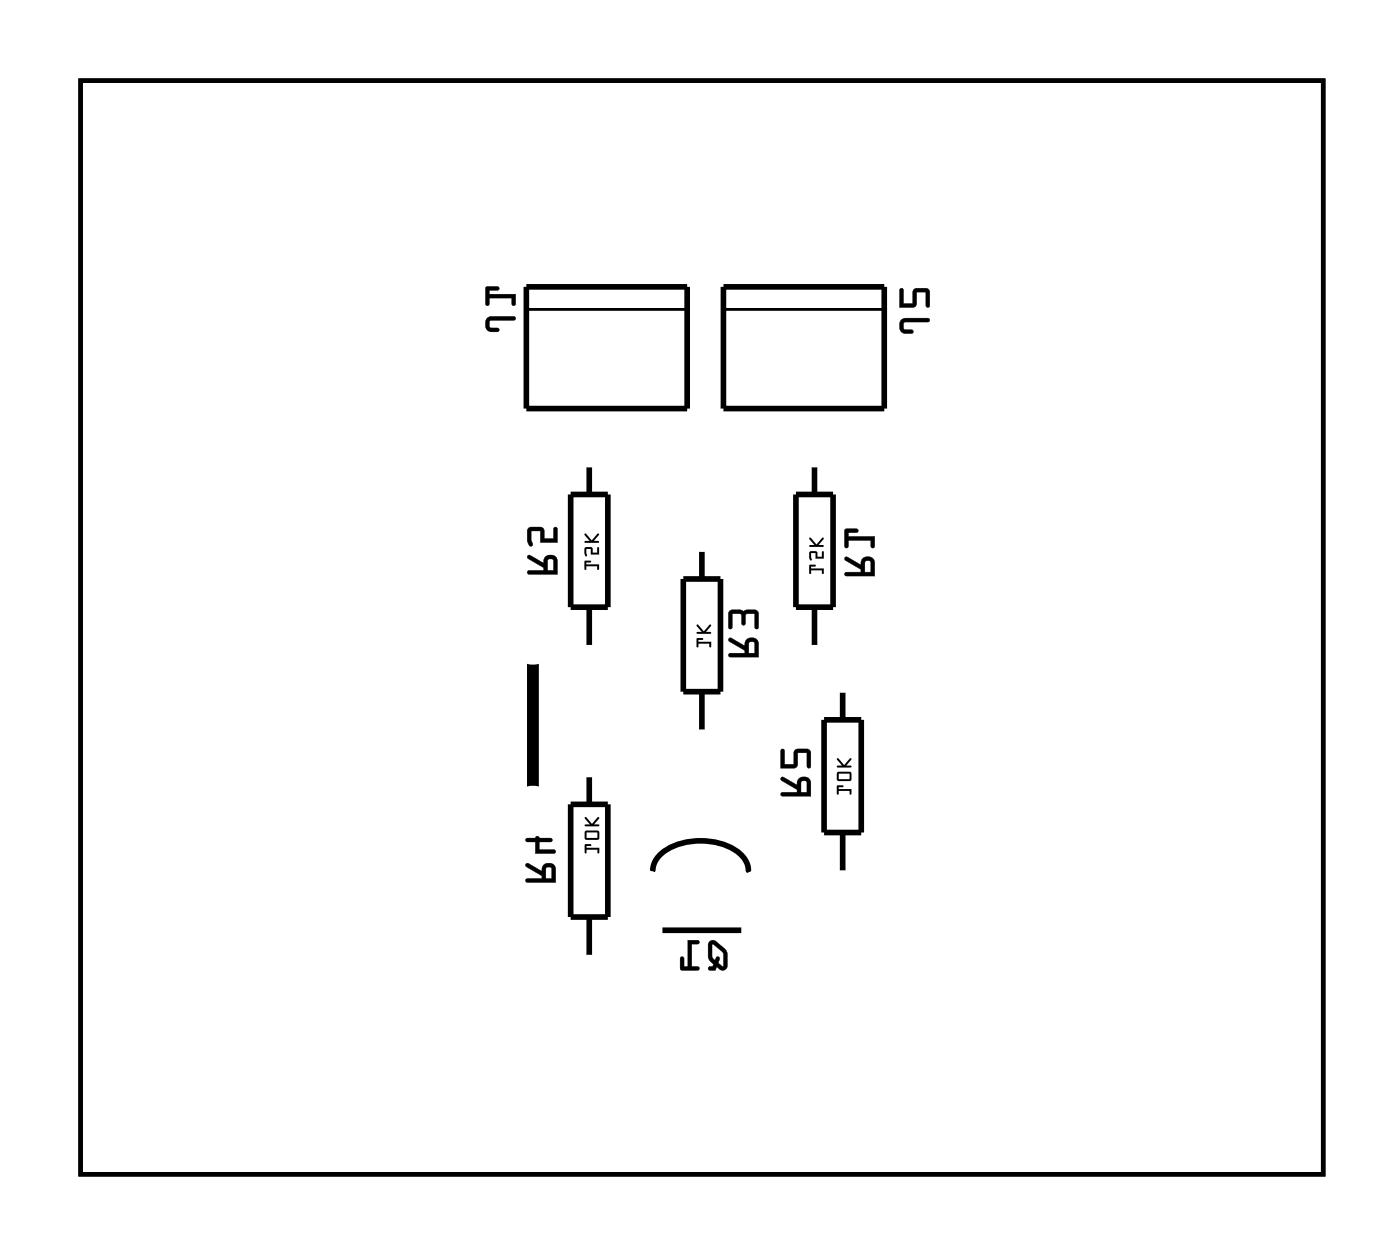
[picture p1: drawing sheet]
<svg xmlns="http://www.w3.org/2000/svg" width="63mm" height="56mm" viewBox="0 0 63 56" stroke-linecap="round" stroke-linejoin="round" font-family="sans-serif">
<path d="M3.6 3.6h56.1v49.3h-56.1z" fill="none" stroke="#000" stroke-width=".2"/>
<g fill="#000">
<path d="M22 14.3l-.1 .5 .3 .2h.3v-.1v-.1h-.4v-.4h1.1h.1l-.1-.1h-1zM21.9 12.9l.1 .9 .1-.1v-.3h1v.3h.2v-.4h-1.2v-.2h.4v-.1z"/>
<path d="M22 14.3l-.1 .2 .1 .4 .4 .1a.1 .1 0 0 0 .1-.1 .1 .1 0 0 0-.1-.1h-.3v-.3l1.1-.1a.1 .1 0 0 0 .1 0 .1 .1 0 0 0-.1-.1h-1zM22 14.3h.2h1l.1 .1h-.1h-1.1v.4l.4 .1-.3 .1-.3-.2zM21.9 12.9v.8a.1 .1 0 0 0 .1 .1 .1 .1 0 0 0 .1-.1v-.3h1v.3a.1 .1 0 0 0 .1 .1 .1 .1 0 0 0 .1-.1v-.4h-1.2v-.2h.3a.1 .1 0 0 0 .1-.1 .1 .1 0 0 0-.1-.1zM21.9 12.9l.6 .1v.1h-.4v.2h1.2l-.1 .4h-.1v-.3h-1v.3l-.1 .1z"/>
<path d="M40.7 14.4l-.1 .5 .2 .1h.3h.1l-.1-.1-.3-.1v-.3h1.1v-.1v-.1h-1.1zM40.6 13v.9l.7-.1v-.6h.5v.6h.1v-.6l-.1-.2h-.6v.7h-.4l-.1-.7z"/>
<path d="M40.6 14.4v.2v.4h.5a.1 .1 0 0 0 .1 0 .1 .1 0 0 0-.1-.1l-.3-.1v-.2l1.1-.1a.1 .1 0 0 0 0-.1 .1 .1 0 0 0 0-.1h-1.1zM40.7 14.4h.1h1.1v.1h-1.1v.3l.4 .2h-.1h-.3l-.2-.1zM40.6 13v.9l.7-.1v-.6h.5v.6a.1 .1 0 0 0 0 .1 .1 .1 0 0 0 .1-.1v-.6l-.1-.2h-.6v.7h-.4v-.7zM40.6 13l.1 .1v.6h.5v-.6l.6-.1 .1 .2v.6h-.1v-.6h-.5v.6l-.7 .1z"/>
<path d="M3.6 3.6v49.3h56.1v-49.3zM3.6 3.6h56.1v49.3h-56.1z"/>
<path d="M23.7 38.9v.2l.7 .4v.1h-.6l-.1 .1 .1 .1h1.3v-.6a.31 .31 0 0 0-.4-.3 .31 .31 0 0 0-.3 .4zM24.6 39.1h.3v.5h-.3zM23.7 37.8l.1 .2h.3v.5l1-.1-.1-.1h-.7v-.3h.6v-.2h-.6l-.1-.1-.1 .1z"/>
<path d="M23.7 38.9v.2l.7 .4v.1h-.6a.1 .1 0 0 0-.1 .1 .1 .1 0 0 0 .1 .1h1.3v-.6a.32 .32 0 0 0-.4-.3 .32 .32 0 0 0-.3 .4l-.6-.4zM23.7 38.9h.1l.7 .4a.31 .31 0 0 1 .2-.4 .31 .31 0 0 1 .4 .3v.6h-1.3l-.1-.1 .1-.1h.7v-.1l-.8-.4zM24.7 39.1l.2 .1v.4h-.3zM24.6 39.1v.5h.3v-.5zM23.7 37.8l.1 .2h.3v.5h.9a.1 .1 0 0 0 .1-.1 .1 .1 0 0 0-.1-.1h-.7v-.3h.5a.1 .1 0 0 0 .1-.1 .1 .1 0 0 0-.1-.1h-.5a.09 .09 0 0 0-.1-.1 .09 .09 0 0 0-.1 .1zM23.7 37.8h.5v-.1l.1 .1h.6v.1l-.6 .1v.3h.7l.1 .1-1 .1 .1-.5-.4-.1z"/>
<path d="M23.8 25v.2l.7 .4v.1h-.7v.1l.1 .1h1.2v-.6a.31 .31 0 0 0-.3-.3 .31 .31 0 0 0-.3 .4zM24.7 25.2l.3 .1v.4h-.3zM23.8 23.8v.5a.15 .15 0 0 0 0 .3 .15 .15 0 0 0 .2-.1v-.6h.4v.6h.7v-.7h-.1v.5h-.4l-.1-.4-.1-.1z"/>
<path d="M23.8 25v.2l.7 .4v.1h-.6a.1 .1 0 0 0-.1 .1 .1 .1 0 0 0 .1 .1h1.3v-.6a.32 .32 0 0 0-.4-.3 .32 .32 0 0 0-.3 .4l-.6-.4zM23.8 25.1l.1-.1 .6 .4a.31 .31 0 0 1 .3-.4 .31 .31 0 0 1 .3 .3v.6h-1.2l-.1-.1v-.1h.7v-.1l-.7-.4zM24.7 25.2l.3 .1v.4h-.3zM24.7 25.2v.5h.3v-.4zM23.8 23.8v.5l.1 .3a.1 .1 0 0 0 .1 0 .1 .1 0 0 0 0-.1v-.6h.4v.6h.8v-.7a.1 .1 0 0 0-.1 0 .1 .1 0 0 0-.1 0v.5h-.4l-.1-.4-.1-.1zM23.8 23.8h.6l.1 .1v.4h.5v-.5h.1v.7h-.7v-.6h-.5l.1 .6-.1 .1-.1-.2z"/>
<path d="M26.4 25.3v.4v-.2h.5v.2h.1v-.3h-.6l.3-.1zM26.4 24.7v.4l.1-.1-.1-.3h.2v.3h.4v-.3l-.1 .2h-.2v-.2zM26.4 24.1l.2 .3h-.2v.1l.6-.1h-.2l.2-.3-.3 .3z"/>
<path d="M26.4 25.3v.4v-.2h.5v.2h.1v-.3h-.6l.3-.1zM26.4 25.3h.3l-.3 .1h.6v.3h-.1v-.2h-.5v.2zM26.4 24.7v.4l.1-.1-.1-.3h.2v.3h.4v-.3l-.1 .2h-.2v-.2zM26.4 24.7h.3v.2h.2l.1-.2v.3h-.4v-.3h-.2l.1 .3-.1 .1zM26.4 24.1l.2 .3h-.2v.1l.6-.1h-.2l.2-.3-.3 .3zM26.4 24.1l.3 .3 .3-.3-.2 .3h.2l-.6 .1v-.1h.2z"/>
<path d="M26.4 38.1v.4l.1-.2h.4v.2h.1v-.3h-.5v-.1h.2zM26.4 37.5v.4l.6-.1v-.4zM26.5 37.5h.4v.3h-.4zM26.4 36.8l.2 .4h-.2h.6h-.2l.2-.4-.3 .3z"/>
<path d="M26.4 38.1v.4l.1-.2h.4v.2h.1v-.3h-.5v-.1h.2zM26.4 38.1h.3h-.2v.1h.5v.3h-.1v-.2h-.4l-.1 .2zM26.4 37.5v.4l.6-.1v-.3zM26.4 37.5l.6-.1v.4l-.6 .1zM26.5 37.5h.4v.3h-.4zM26.5 37.5v.3h.4v-.3zM26.4 36.8l.2 .4h-.2h.6h-.2l.2-.4-.3 .3zM26.4 36.8l.3 .3 .3-.3-.2 .4h.2l-.6 .1v-.1h.2z"/>
<path d="M31.4 28.8v.4l.1-.2h.5v.2h.1v-.3h-.6l.2-.1zM31.4 28.2l.3 .3h-.3v.1l.7-.1h-.3l.3-.3-.4 .3z"/>
<path d="M31.4 28.8v.4l.1-.2h.5v.2h.1v-.3h-.6v-.1h.2zM31.4 28.8h.3l-.2 .1h.6v.3h-.1v-.2h-.5l-.1 .2zM31.4 28.2l.3 .3h-.3v.1l.7-.1h-.3l.3-.3-.4 .3zM31.4 28.2l.3 .3 .4-.3-.3 .3h.3l-.7 .1v-.1h.3z"/>
<path d="M32.9 28.8v.1l.7 .4v.1l-.7 .1v.1h1.3v-.6a.31 .31 0 0 0-.3-.2 .31 .31 0 0 0-.3 .3zM33.8 29h.2v.4h-.2zM32.9 27.5v.9l.1-.1v-.6h.4l.1 .4v.1l.1-.1 .1-.4h.3v.6h.2v-.6l-.1-.2z"/>
<path d="M32.9 28.8v.1l.7 .4v.1h-.7a.1 .1 0 0 0-.1 .1 .1 .1 0 0 0 .1 .1h1.3v-.6a.32 .32 0 0 0-.3-.3 .32 .32 0 0 0-.3 .4l-.6-.3zM32.9 28.8h.1l.6 .3a.31 .31 0 0 1 .2-.3 .31 .31 0 0 1 .4 .2v.6h-1.3v-.1h.7v-.2l-.7-.4zM33.8 29h.2v.4h-.2zM33.8 29v.5h.2v-.5zM32.9 27.5l-.1 .8a.1 .1 0 0 0 .1 .1 .1 .1 0 0 0 .1-.1v-.6h.4v.4a.1 .1 0 0 0 .1 .1 .1 .1 0 0 0 .1-.1l.1-.4h.3v.6a.1 .1 0 0 0 .1 .1 .1 .1 0 0 0 .1-.1v-.6l-.1-.2zM32.9 27.6l1.2-.1 .1 .2v.6h-.1l-.1-.6h-.4v.4l-.1 .1v-.1l-.1-.4h-.4v.6h-.1z"/>
<path d="M35.2 35.1l.1 .1 .7 .4v.1h-.7l-.1 .1 .1 .1h1.3v-.6a.31 .31 0 0 0-.4-.3 .31 .31 0 0 0-.2 .4zM36.2 35.2l.2 .1v.4h-.3zM35.2 33.8v.8h.7l.1-.7h.4v.7h.2v-.7l-.1-.1h-.6l-.1 .7h-.4v-.7z"/>
<path d="M35.2 35l.1 .2 .7 .4v.1h-.7a.1 .1 0 0 0-.1 .1 .1 .1 0 0 0 .1 .1h1.3v-.6a.32 .32 0 0 0-.4-.3 .32 .32 0 0 0-.2 .4l-.7-.4zM35.2 35.1l.1-.1 .7 .4a.31 .31 0 0 1 .2-.4 .31 .31 0 0 1 .4 .3v.6h-1.3l-.1-.1 .1-.1h.7v-.1l-.7-.4zM36.2 35.2l.2 .1v.4h-.3zM36.1 35.2v.5h.3v-.4zM35.2 33.8v.8h.7l.1-.7h.4v.6a.1 .1 0 0 0 .1 .1 .1 .1 0 0 0 .1-.1v-.6l-.1-.1h-.6l-.1 .7h-.4v-.7zM35.2 33.8h.2v.7h.4l.1-.7h.6l.1 .1v.7h-.2v-.7h-.4l-.1 .7h-.7z"/>
<path d="M36.5 25.5v.4l.1-.2h.5v.2h.1v-.3h-.6v-.1h.2zM36.5 24.9l.1 .4v-.1v-.3h.2v.3h.4l-.1-.3v.2h-.2l-.1-.2zM36.5 24.2l.2 .4h-.2v.1l.7-.1h-.3l.2-.4-.3 .3z"/>
<path d="M36.5 25.5v.4l.1-.2h.5v.2h.1v-.3h-.6v-.1h.2zM36.5 25.5h.3h-.2v.1h.6v.3h-.1v-.2h-.5l-.1 .2zM36.5 24.9l.1 .4v-.1v-.3h.2v.3h.4l-.1-.3v.2h-.2l-.1-.2zM36.5 24.9h.3l.1 .2h.2v-.3l.1 .4h-.4v-.3h-.2v.3v.1zM36.5 24.2l.2 .4h-.2v.1l.7-.1h-.3l.2-.4-.3 .4zM36.5 24.2l.3 .3 .3-.3-.2 .4h.3l-.7 .1v-.1h.2z"/>
<path d="M37.8 35.4v.4v-.1h.5v.1h.1v-.2h-.6v-.1l.2-.1zM37.8 34.8v.4h.6v-.4zM37.8 34.9h.5v.2h-.5zM37.8 34.2l.2 .3h-.2v.1h.6l-.2-.1 .2-.3-.3 .3z"/>
<path d="M37.8 35.4v.4v-.1h.5v.1h.1v-.2h-.6v-.1l.2-.1zM37.8 35.4h.2l-.2 .1v.1h.6v.2h-.1v-.1h-.5v.1zM37.8 34.8v.4h.6v-.4zM37.8 34.8h.6v.4h-.6zM37.8 34.9h.5v.2h-.5zM37.8 34.9v.2h.5v-.2zM37.8 34.2l.2 .3h-.2v.1h.6l-.2-.1 .2-.3-.3 .3zM37.8 34.2l.3 .3 .3-.3-.2 .3 .2 .1h-.6v-.1h.2z"/>
<path d="M38.1 25.1v.2l.7 .4v.1h-.7v.1l.1 .1h1.3v-.6a.31 .31 0 0 0-.4-.3 .31 .31 0 0 0-.3 .4zM39 25.3h.3v.5h-.3zM38.1 23.9v.8h.2v-.3h1v.3h.1l.1-.5h-1.2v-.2h.4v-.1z"/>
<path d="M38.1 25.1v.2l.7 .4v.1h-.6a.1 .1 0 0 0-.1 .1 .1 .1 0 0 0 .1 .1h1.3v-.6a.32 .32 0 0 0-.4-.3 .32 .32 0 0 0-.3 .4l-.6-.4zM38.1 25.1h.1l.6 .4a.31 .31 0 0 1 .3-.4 .31 .31 0 0 1 .3 .3l.1 .6h-1.3l-.1-.1v-.1h.7v-.1l-.7-.4zM39 25.3h.3v.5h-.3zM39 25.3v.5h.3v-.5zM38.1 23.9v.7a.1 .1 0 0 0 .1 .1 .1 .1 0 0 0 .1-.1v-.2h1v.2a.1 .1 0 0 0 .1 .1 .1 .1 0 0 0 .1-.1v-.4h-1.2v-.2h.3a.1 .1 0 0 0 .1-.1 .1 .1 0 0 0-.1-.1zM38.1 23.9h.6v.1h-.4v.2h1.2l-.1 .5h-.1v-.3h-1v.3h-.2z"/>
<path d="M32 42.5l-.1 .7 .3 .3-.3 .2h.4v-.1l.3 .1 .2-.1a.91 .91 0 0 0-.6-1.2zM32.1 42.6l.5 .4v.6l-.2-.2 .1-.2a.11 .11 0 0 0-.2-.1 .11 .11 0 0 0 0 .2l-.2-.2zM31 42.4v1.2h-.1l-.1-.4-.1-.1v.6h.8v-.1h-.3v-1h.3v-.2z"/>
<path d="M32 42.4l-.1 .8 .3 .3-.1 .1h-.1a.1 .1 0 0 0-.1 .1 .1 .1 0 0 0 .1 .1h.3v-.2l.2 .1h.3a.92 .92 0 0 0-.5-1.3h-.1zM32 42.5l.2-.1 .5 .4a.97 .97 0 0 1 .1 .8l-.2 .1-.3-.1v.1h-.3l.2-.2-.2-.3zM32.1 42.6l.5 .4v.6l-.2-.2 .1-.1a.14 .14 0 0 0-.2-.2 .11 .11 0 0 0 0 .2l-.2-.2zM32.1 42.6v.5a.14 .14 0 0 0 .1 .2 .14 .14 0 0 0 .2-.2l.1 .1-.1 .2 .2 .2v-.6zM31 42.4v1.2h-.1v-.4a.1 .1 0 0 0-.1-.1 .1 .1 0 0 0-.1 .1v.5l.8 .1a.1 .1 0 0 0 .1-.1 .1 .1 0 0 0-.1-.1h-.3v-1h.3a.1 .1 0 0 0 .1-.1 .1 .1 0 0 0-.1-.1zM31 42.4h.5v.1l-.3 .1v1h.3v.1h-.8v-.6l.1 .1v.4h.2z"/>
</g>
<g fill="none" stroke="#000" stroke-width=".25">
<path d="M23.7 12.9h7.3v5.5h-7.3zM32.6 12.9h7.3v5.5h-7.3zM25.7 22.3h1.7v5.1h-1.7zM25.7 36.3h1.7v5h-1.7zM26.6 20.9v1.4M26.6 27.4v1.8M26.6 34.9v1.4M29.4 39.2a1.92 1.92 0 0 1 2.2-1.3 2.34 2.34 0 0 1 2.1 1l.1 .3M30.8 26.1h1.7v5.1h-1.7zM31.7 24.8v1.3M31.7 31.2v1.8M35.9 22.3h1.7v5.1h-1.7z"/>
<path d="M36.7 20.9v1.4M36.7 27.4v1.8M37.2 32.5h1.6v5h-1.6zM38 31.1v1.4M38 37.5v1.9M26.6 41.3v1.9M29.9 41.9h3.5"/>
</g>
<path d="M23.7 13.9h7.3M32.6 13.9h7.3" fill="none" stroke="#000" stroke-width=".13"/>
<path d="M24 29.8v5.8" fill="none" stroke="#000" stroke-width=".53"/>
<circle cx="36.7" cy="30.2" r=".7" fill="#fff"/>
<circle cx="36.7" cy="30.2" r=".7" fill="none" stroke="#fff" stroke-width=".76" stroke-linecap="butt"/>
<circle cx="36.7" cy="20" r=".7" fill="#fff"/>
<circle cx="36.7" cy="20" r=".7" fill="none" stroke="#fff" stroke-width=".76" stroke-linecap="butt"/>
<circle cx="38" cy="40.3" r=".7" fill="#fff"/>
<circle cx="38" cy="40.3" r=".7" fill="none" stroke="#fff" stroke-width=".76" stroke-linecap="butt"/>
<circle cx="38" cy="30.2" r=".7" fill="#fff"/>
<circle cx="38" cy="30.2" r=".7" fill="none" stroke="#fff" stroke-width=".76" stroke-linecap="butt"/>
<circle cx="31.7" cy="34" r=".7" fill="#fff"/>
<circle cx="31.7" cy="34" r=".7" fill="none" stroke="#fff" stroke-width=".76" stroke-linecap="butt"/>
<circle cx="31.7" cy="23.8" r=".7" fill="#fff"/>
<circle cx="31.7" cy="23.8" r=".7" fill="none" stroke="#fff" stroke-width=".76" stroke-linecap="butt"/>
<circle cx="26.6" cy="44.1" r=".7" fill="#fff"/>
<circle cx="26.6" cy="44.1" r=".7" fill="none" stroke="#fff" stroke-width=".76" stroke-linecap="butt"/>
<circle cx="26.6" cy="34" r=".7" fill="#fff"/>
<circle cx="26.6" cy="34" r=".7" fill="none" stroke="#fff" stroke-width=".76" stroke-linecap="butt"/>
<circle cx="26.6" cy="30.2" r=".7" fill="#fff"/>
<circle cx="26.6" cy="30.2" r=".7" fill="none" stroke="#fff" stroke-width=".76" stroke-linecap="butt"/>
<circle cx="26.6" cy="20" r=".7" fill="#fff"/>
<circle cx="26.6" cy="20" r=".7" fill="none" stroke="#fff" stroke-width=".76" stroke-linecap="butt"/>
<circle cx="29.1" cy="40.3" r=".7" fill="#fff"/>
<circle cx="29.1" cy="40.3" r=".7" fill="none" stroke="#fff" stroke-width=".76" stroke-linecap="butt"/>
<circle cx="31.7" cy="40.3" r=".7" fill="#fff"/>
<circle cx="31.7" cy="40.3" r=".7" fill="none" stroke="#fff" stroke-width=".76" stroke-linecap="butt"/>
<circle cx="34.2" cy="40.3" r=".7" fill="#fff"/>
<circle cx="34.2" cy="40.3" r=".7" fill="none" stroke="#fff" stroke-width=".76" stroke-linecap="butt"/>
<path d="M28.4 15.4h1.5v1.5h-1.5z" fill="#fff"/>
<path d="M28.4 15.4h1.5v1.5h-1.5z" fill="none" stroke="#fff" stroke-width=".76" stroke-linecap="butt"/>
<circle cx="29.1" cy="16.2" r=".76" fill="#fff"/>
<circle cx="29.1" cy="16.2" r=".76" fill="none" stroke="#fff" stroke-width=".76" stroke-linecap="butt"/>
<circle cx="25.6" cy="16.2" r=".76" fill="#fff"/>
<circle cx="25.6" cy="16.2" r=".76" fill="none" stroke="#fff" stroke-width=".76" stroke-linecap="butt"/>
<path d="M37.2 15.4h1.6v1.5h-1.6z" fill="#fff"/>
<path d="M37.2 15.4h1.6v1.5h-1.6z" fill="none" stroke="#fff" stroke-width=".76" stroke-linecap="butt"/>
<circle cx="38" cy="16.2" r=".76" fill="#fff"/>
<circle cx="38" cy="16.2" r=".76" fill="none" stroke="#fff" stroke-width=".76" stroke-linecap="butt"/>
<circle cx="34.5" cy="16.2" r=".76" fill="#fff"/>
<circle cx="34.5" cy="16.2" r=".76" fill="none" stroke="#fff" stroke-width=".76" stroke-linecap="butt"/>
<circle cx="24" cy="28.9" r=".7" fill="#fff"/>
<circle cx="24" cy="28.9" r=".7" fill="none" stroke="#fff" stroke-width=".76" stroke-linecap="butt"/>
<circle cx="24" cy="36.5" r=".7" fill="#fff"/>
<circle cx="24" cy="36.5" r=".7" fill="none" stroke="#fff" stroke-width=".76" stroke-linecap="butt"/>
<circle cx="55.8" cy="16.2" r=".67" fill="#fff"/>
<circle cx="55.8" cy="16.2" r=".67" fill="none" stroke="#fff" stroke-width=".57"/>
<circle cx="55.8" cy="13.6" r=".67" fill="#fff"/>
<circle cx="55.8" cy="13.6" r=".67" fill="none" stroke="#fff" stroke-width=".57"/>
<circle cx="55.8" cy="11.1" r=".67" fill="#fff"/>
<circle cx="55.8" cy="11.1" r=".67" fill="none" stroke="#fff" stroke-width=".57"/>
<circle cx="55.8" cy="8.6" r=".67" fill="#fff"/>
<circle cx="55.8" cy="8.6" r=".67" fill="none" stroke="#fff" stroke-width=".57"/>
<circle cx="55.8" cy="6" r=".67" fill="#fff"/>
<circle cx="55.8" cy="6" r=".67" fill="none" stroke="#fff" stroke-width=".57"/>
<circle cx="7.5" cy="27.9" r=".67" fill="#fff"/>
<circle cx="7.5" cy="27.9" r=".67" fill="none" stroke="#fff" stroke-width=".57"/>
<circle cx="7.5" cy="30.4" r=".67" fill="#fff"/>
<circle cx="7.5" cy="30.4" r=".67" fill="none" stroke="#fff" stroke-width=".57"/>
<circle cx="7.5" cy="32.9" r=".67" fill="#fff"/>
<circle cx="7.5" cy="32.9" r=".67" fill="none" stroke="#fff" stroke-width=".57"/>
<circle cx="7.5" cy="35.5" r=".67" fill="#fff"/>
<circle cx="7.5" cy="35.5" r=".67" fill="none" stroke="#fff" stroke-width=".57"/>
<circle cx="7.5" cy="38" r=".67" fill="#fff"/>
<circle cx="7.5" cy="38" r=".67" fill="none" stroke="#fff" stroke-width=".57"/>
<circle cx="7.5" cy="40.6" r=".67" fill="#fff"/>
<circle cx="7.5" cy="40.6" r=".67" fill="none" stroke="#fff" stroke-width=".57"/>
<circle cx="7.5" cy="43.1" r=".67" fill="#fff"/>
<circle cx="7.5" cy="43.1" r=".67" fill="none" stroke="#fff" stroke-width=".57"/>
<circle cx="7.5" cy="45.6" r=".67" fill="#fff"/>
<circle cx="7.5" cy="45.6" r=".67" fill="none" stroke="#fff" stroke-width=".57"/>
<circle cx="7.5" cy="48.2" r=".67" fill="#fff"/>
<circle cx="7.5" cy="48.2" r=".67" fill="none" stroke="#fff" stroke-width=".57"/>
<circle cx="7.5" cy="50.7" r=".67" fill="#fff"/>
<circle cx="7.5" cy="50.7" r=".67" fill="none" stroke="#fff" stroke-width=".57"/>
<circle cx="7.5" cy="6" r=".67" fill="#fff"/>
<circle cx="7.5" cy="6" r=".67" fill="none" stroke="#fff" stroke-width=".57"/>
<circle cx="7.5" cy="8.6" r=".67" fill="#fff"/>
<circle cx="7.5" cy="8.6" r=".67" fill="none" stroke="#fff" stroke-width=".57"/>
<circle cx="7.5" cy="11.1" r=".67" fill="#fff"/>
<circle cx="7.5" cy="11.1" r=".67" fill="none" stroke="#fff" stroke-width=".57"/>
<circle cx="7.5" cy="13.6" r=".67" fill="#fff"/>
<circle cx="7.5" cy="13.6" r=".67" fill="none" stroke="#fff" stroke-width=".57"/>
<circle cx="7.5" cy="16.2" r=".67" fill="#fff"/>
<circle cx="7.5" cy="16.2" r=".67" fill="none" stroke="#fff" stroke-width=".57"/>
<circle cx="7.5" cy="18.7" r=".67" fill="#fff"/>
<circle cx="7.5" cy="18.7" r=".67" fill="none" stroke="#fff" stroke-width=".57"/>
<circle cx="7.5" cy="21.3" r=".67" fill="#fff"/>
<circle cx="7.5" cy="21.3" r=".67" fill="none" stroke="#fff" stroke-width=".57"/>
<circle cx="7.5" cy="23.8" r=".67" fill="#fff"/>
<circle cx="7.5" cy="23.8" r=".67" fill="none" stroke="#fff" stroke-width=".57"/>
<circle cx="55.8" cy="39" r=".67" fill="#fff"/>
<circle cx="55.8" cy="39" r=".67" fill="none" stroke="#fff" stroke-width=".57"/>
<circle cx="55.8" cy="41.6" r=".67" fill="#fff"/>
<circle cx="55.8" cy="41.6" r=".67" fill="none" stroke="#fff" stroke-width=".57"/>
<circle cx="55.8" cy="36.5" r=".67" fill="#fff"/>
<circle cx="55.8" cy="36.5" r=".67" fill="none" stroke="#fff" stroke-width=".57"/>
<circle cx="55.8" cy="34" r=".67" fill="#fff"/>
<circle cx="55.8" cy="34" r=".67" fill="none" stroke="#fff" stroke-width=".57"/>
<circle cx="55.8" cy="31.4" r=".67" fill="#fff"/>
<circle cx="55.8" cy="31.4" r=".67" fill="none" stroke="#fff" stroke-width=".57"/>
<circle cx="55.8" cy="28.9" r=".67" fill="#fff"/>
<circle cx="55.8" cy="28.9" r=".67" fill="none" stroke="#fff" stroke-width=".57"/>
<circle cx="55.8" cy="26.3" r=".67" fill="#fff"/>
<circle cx="55.8" cy="26.3" r=".67" fill="none" stroke="#fff" stroke-width=".57"/>
<circle cx="55.8" cy="23.8" r=".67" fill="#fff"/>
<circle cx="55.8" cy="23.8" r=".67" fill="none" stroke="#fff" stroke-width=".57"/>
<circle cx="55.8" cy="18.7" r=".67" fill="#fff"/>
<circle cx="55.8" cy="18.7" r=".67" fill="none" stroke="#fff" stroke-width=".57"/>
<circle cx="55.8" cy="16.2" r=".67" fill="#fff"/>
<circle cx="55.8" cy="16.2" r=".67" fill="none" stroke="#fff" stroke-width=".57"/>
<circle cx="55.8" cy="13.6" r=".67" fill="#fff"/>
<circle cx="55.8" cy="13.6" r=".67" fill="none" stroke="#fff" stroke-width=".57"/>
<circle cx="55.8" cy="11.1" r=".67" fill="#fff"/>
<circle cx="55.8" cy="11.1" r=".67" fill="none" stroke="#fff" stroke-width=".57"/>
<circle cx="55.8" cy="8.6" r=".67" fill="#fff"/>
<circle cx="55.8" cy="8.6" r=".67" fill="none" stroke="#fff" stroke-width=".57"/>
<circle cx="55.8" cy="6" r=".67" fill="#fff"/>
<circle cx="55.8" cy="6" r=".67" fill="none" stroke="#fff" stroke-width=".57"/>
<circle cx="7.5" cy="27.9" r=".67" fill="#fff"/>
<circle cx="7.5" cy="27.9" r=".67" fill="none" stroke="#fff" stroke-width=".57"/>
<circle cx="7.5" cy="30.4" r=".67" fill="#fff"/>
<circle cx="7.5" cy="30.4" r=".67" fill="none" stroke="#fff" stroke-width=".57"/>
<circle cx="7.5" cy="32.9" r=".67" fill="#fff"/>
<circle cx="7.5" cy="32.9" r=".67" fill="none" stroke="#fff" stroke-width=".57"/>
<circle cx="7.5" cy="35.5" r=".67" fill="#fff"/>
<circle cx="7.5" cy="35.5" r=".67" fill="none" stroke="#fff" stroke-width=".57"/>
<circle cx="7.5" cy="38" r=".67" fill="#fff"/>
<circle cx="7.5" cy="38" r=".67" fill="none" stroke="#fff" stroke-width=".57"/>
<circle cx="7.5" cy="40.6" r=".67" fill="#fff"/>
<circle cx="7.5" cy="40.6" r=".67" fill="none" stroke="#fff" stroke-width=".57"/>
<circle cx="7.5" cy="43.1" r=".67" fill="#fff"/>
<circle cx="7.5" cy="43.1" r=".67" fill="none" stroke="#fff" stroke-width=".57"/>
<circle cx="7.5" cy="45.6" r=".67" fill="#fff"/>
<circle cx="7.5" cy="45.6" r=".67" fill="none" stroke="#fff" stroke-width=".57"/>
<circle cx="7.5" cy="48.2" r=".67" fill="#fff"/>
<circle cx="7.5" cy="48.2" r=".67" fill="none" stroke="#fff" stroke-width=".57"/>
<circle cx="7.5" cy="50.7" r=".67" fill="#fff"/>
<circle cx="7.5" cy="50.7" r=".67" fill="none" stroke="#fff" stroke-width=".57"/>
<circle cx="7.5" cy="6" r=".67" fill="#fff"/>
<circle cx="7.5" cy="6" r=".67" fill="none" stroke="#fff" stroke-width=".57"/>
<circle cx="7.5" cy="8.6" r=".67" fill="#fff"/>
<circle cx="7.5" cy="8.6" r=".67" fill="none" stroke="#fff" stroke-width=".57"/>
<circle cx="7.5" cy="11.1" r=".67" fill="#fff"/>
<circle cx="7.5" cy="11.1" r=".67" fill="none" stroke="#fff" stroke-width=".57"/>
<circle cx="7.5" cy="13.6" r=".67" fill="#fff"/>
<circle cx="7.5" cy="13.6" r=".67" fill="none" stroke="#fff" stroke-width=".57"/>
<circle cx="7.5" cy="16.2" r=".67" fill="#fff"/>
<circle cx="7.5" cy="16.2" r=".67" fill="none" stroke="#fff" stroke-width=".57"/>
<circle cx="7.5" cy="18.7" r=".67" fill="#fff"/>
<circle cx="7.5" cy="18.7" r=".67" fill="none" stroke="#fff" stroke-width=".57"/>
<circle cx="7.5" cy="21.3" r=".67" fill="#fff"/>
<circle cx="7.5" cy="21.3" r=".67" fill="none" stroke="#fff" stroke-width=".57"/>
<circle cx="7.5" cy="23.8" r=".67" fill="#fff"/>
<circle cx="7.5" cy="23.8" r=".67" fill="none" stroke="#fff" stroke-width=".57"/>
<circle cx="55.8" cy="39" r=".67" fill="#fff"/>
<circle cx="55.8" cy="39" r=".67" fill="none" stroke="#fff" stroke-width=".57"/>
<circle cx="55.8" cy="41.6" r=".67" fill="#fff"/>
<circle cx="55.8" cy="41.6" r=".67" fill="none" stroke="#fff" stroke-width=".57"/>
<circle cx="55.8" cy="36.5" r=".67" fill="#fff"/>
<circle cx="55.8" cy="36.5" r=".67" fill="none" stroke="#fff" stroke-width=".57"/>
<circle cx="55.8" cy="34" r=".67" fill="#fff"/>
<circle cx="55.8" cy="34" r=".67" fill="none" stroke="#fff" stroke-width=".57"/>
<circle cx="55.8" cy="31.4" r=".67" fill="#fff"/>
<circle cx="55.8" cy="31.4" r=".67" fill="none" stroke="#fff" stroke-width=".57"/>
<circle cx="55.8" cy="28.9" r=".67" fill="#fff"/>
<circle cx="55.8" cy="28.9" r=".67" fill="none" stroke="#fff" stroke-width=".57"/>
<circle cx="55.8" cy="26.3" r=".67" fill="#fff"/>
<circle cx="55.8" cy="26.3" r=".67" fill="none" stroke="#fff" stroke-width=".57"/>
<circle cx="55.8" cy="23.8" r=".67" fill="#fff"/>
<circle cx="55.8" cy="23.8" r=".67" fill="none" stroke="#fff" stroke-width=".57"/>
<circle cx="55.8" cy="18.7" r=".67" fill="#fff"/>
<circle cx="55.8" cy="18.7" r=".67" fill="none" stroke="#fff" stroke-width=".57"/>
</svg>
